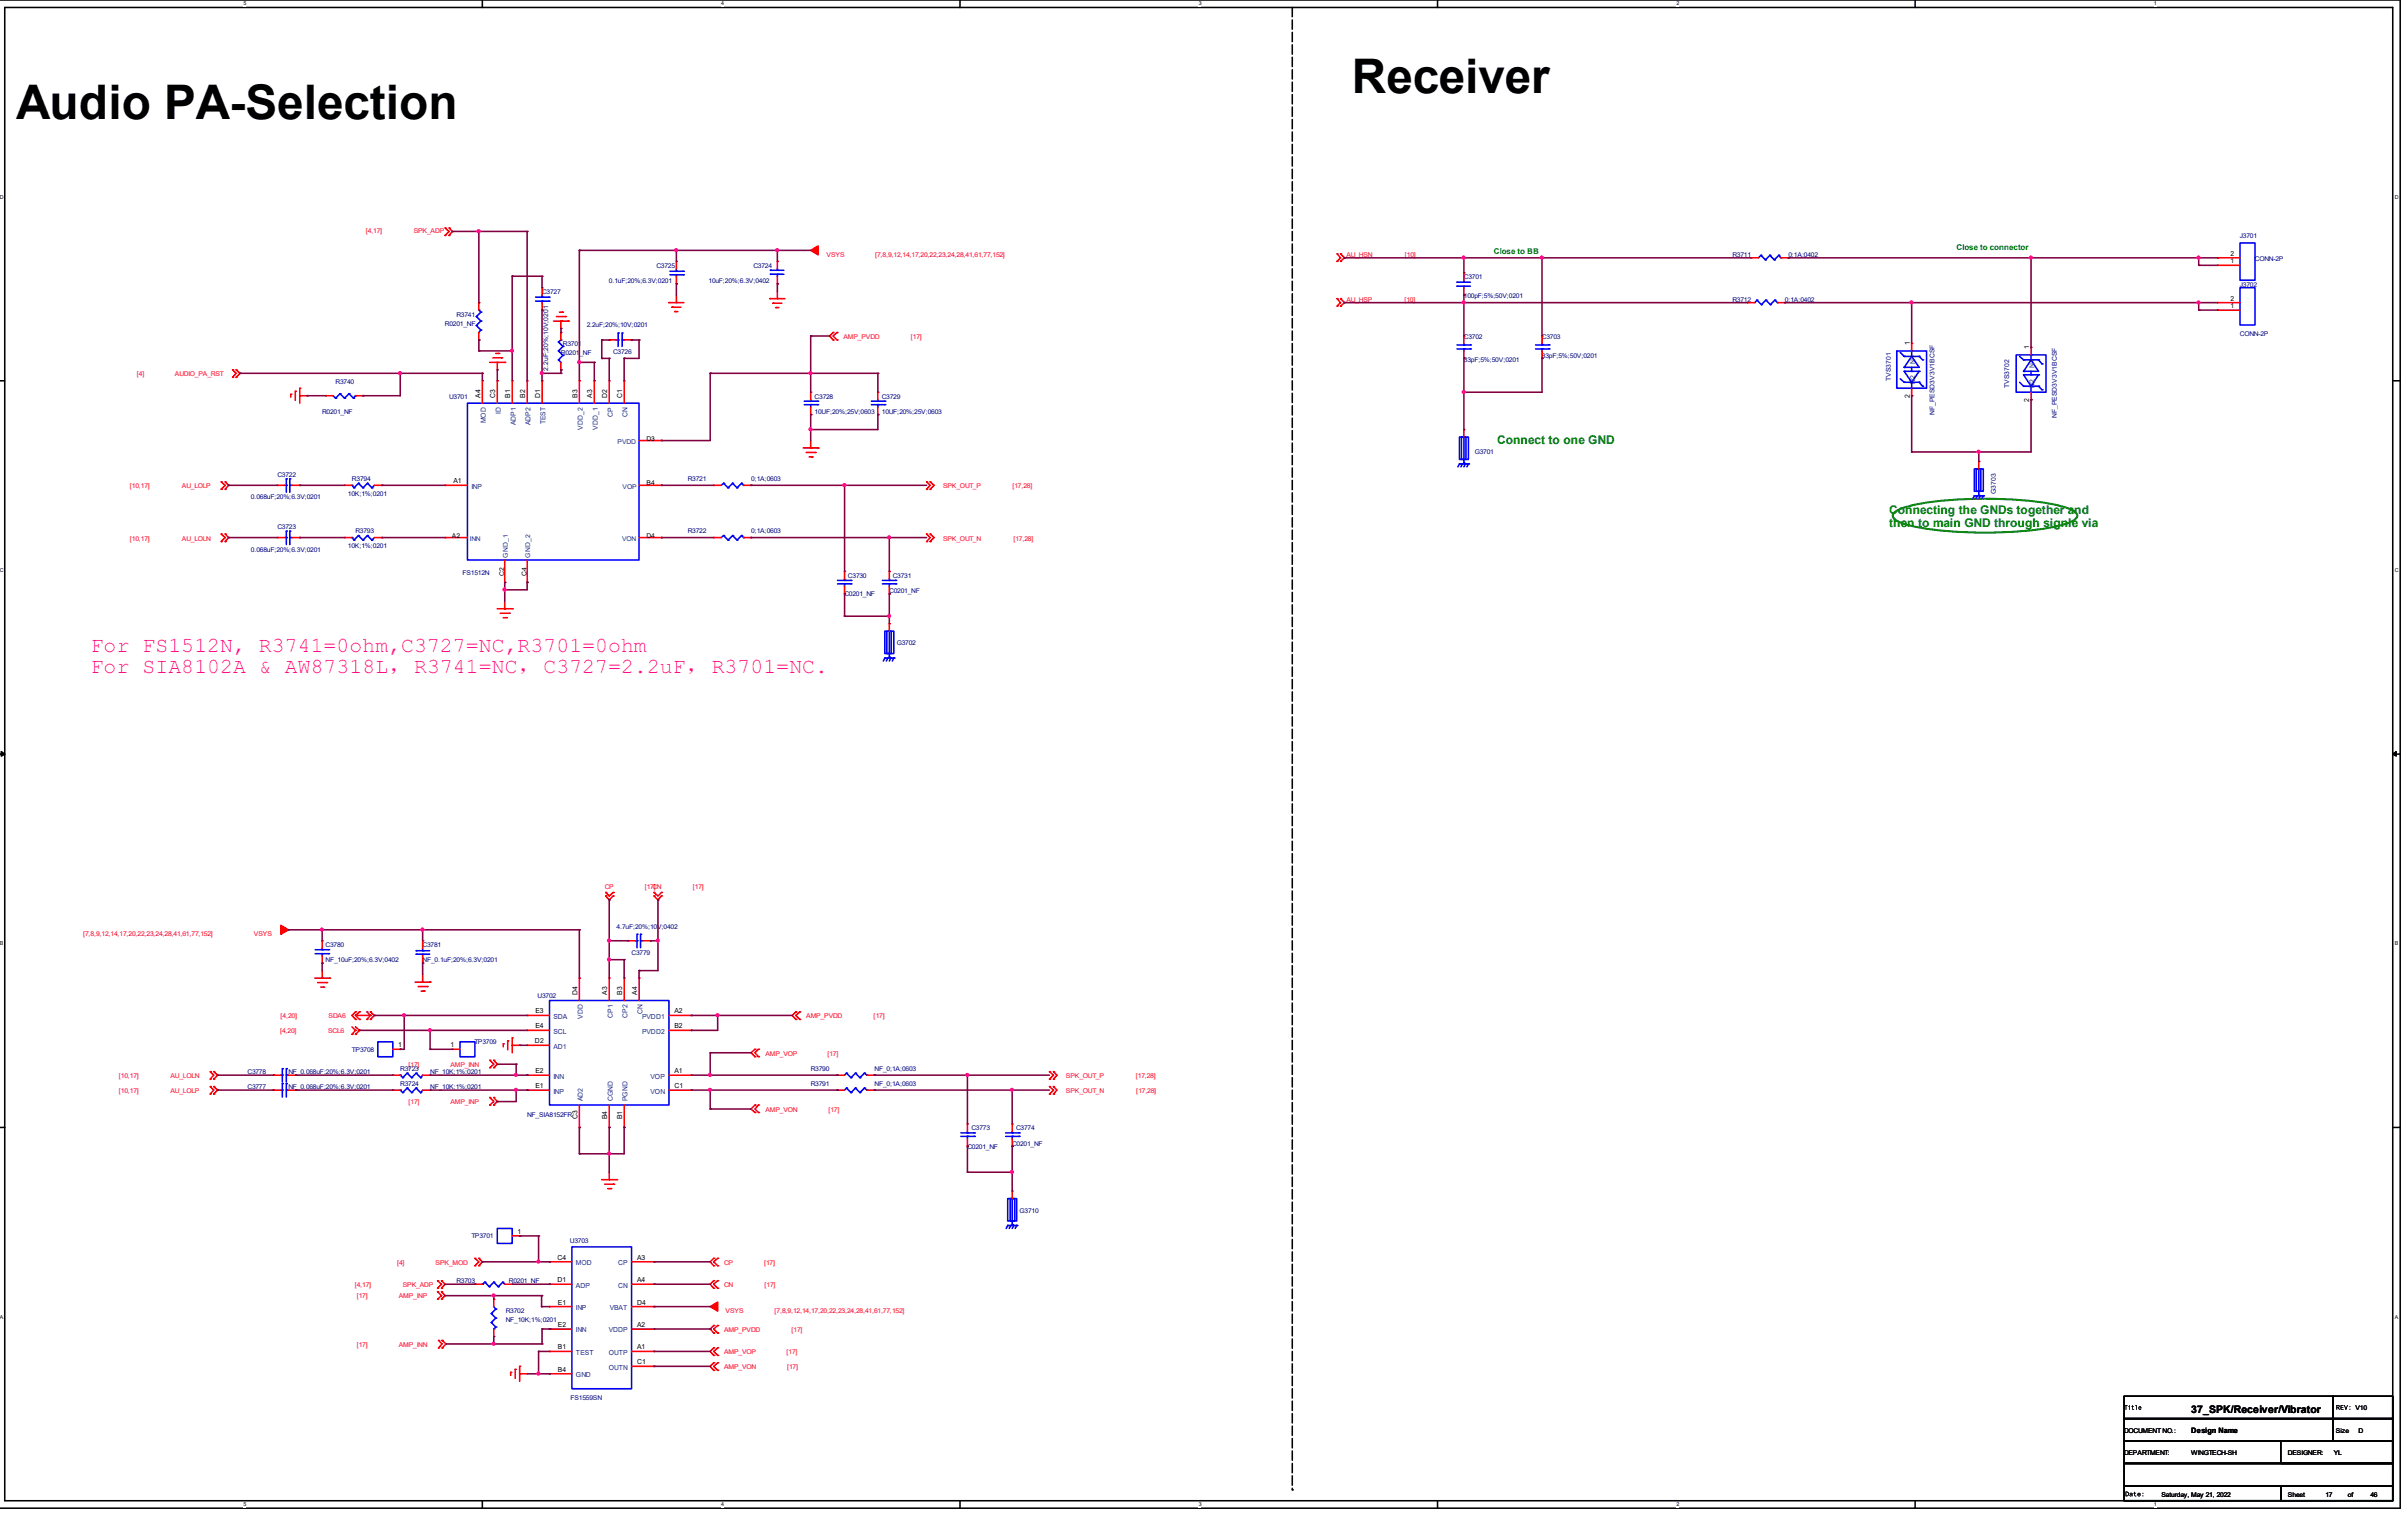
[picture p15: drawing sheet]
<svg xmlns="http://www.w3.org/2000/svg" width="205mm" height="129mm" viewBox="0 0 205 129" stroke-linecap="round" stroke-linejoin="round" font-family="sans-serif">
<defs><g id="words">
<g font-size="4.1">
<text x="1.4" y="10.1">Audio PA-Selection</text>
<text x="115" y="7.9">Receiver</text>
</g>
<g font-size="1.8" fill="#f0f">
<text x="7.7" y="55.4">For FS1512N, R3741=0ohm,C3727=NC,R3701=0ohm</text>
<text x="7.7" y="57.2">For SIA8102A &amp; AW87318L，R3741=NC，C3727=2.2uF，R3701=NC.</text>
</g>
<g font-size="1" fill="#008000">
<text x="127.4" y="37.8">Connect to one GND</text>
<text x="160.8" y="43.7">Connecting the GNDs together and</text>
<text x="160.8" y="44.8">then to main GND through signle via</text>
</g>
<text font-size=".9" x="186.5" y="120.2">37_SPK/Receiver/Vibrator</text>
<g font-size=".7" fill="#008000">
<text x="127.1" y="21.6">Close to BB</text>
<text x="166.5" y="21.3">Close to connector</text>
</g>
<g font-size=".6" fill="#f00">
<text x="31.1" y="19.8">[4,17]</text>
<text x="35.2" y="19.8">SPK_ADP</text>
<text x="70.3" y="21.8">VSYS</text>
<text x="74.5" y="21.8">[7,8,9,12,14,17,20,22,23,24,28,41,61,77,152]</text>
<text x="114.6" y="21.8">AU_HSN</text>
<text x="119.6" y="21.8">[10]</text>
<text x="71.8" y="28.8">AMP_PVDD</text>
<text x="77.5" y="28.8">[17]</text>
<text x="114.6" y="25.7">AU_HSP</text>
<text x="119.5" y="25.7">[10]</text>
<text x="11.6" y="32">[4]</text>
<text x="14.9" y="32">AUDIO_PA_RST</text>
<text x="11.1" y="41.5">[10,17]</text>
<text x="15.5" y="41.5">AU_LOLP</text>
<text x="80.2" y="41.5">SPK_OUT_P</text>
<text x="86.2" y="41.5">[17,28]</text>
<text x="11.1" y="46">[10,17]</text>
<text x="15.5" y="46">AU_LOLN</text>
<text x="80.2" y="46">SPK_OUT_N</text>
<text x="86.2" y="46">[17,28]</text>
<text x="51.5" y="75.6">CP</text>
<text x="54.9" y="75.6">[17]</text>
<text x="55.5" y="75.6">CN</text>
<text x="59" y="75.6">[17]</text>
<text x="7.1" y="79.6">[7,8,9,12,14,17,20,22,23,24,28,41,61,77,152]</text>
<text x="21.6" y="79.6">VSYS</text>
<text x="23.8" y="87.9">[4,20]</text>
<text x="23.9" y="86.6">[4,20]</text>
<text x="27.9" y="87.9">SCL6</text>
<text x="28" y="86.6">SDA6</text>
<text x="65.1" y="89.8">AMP_VOP</text>
<text x="68.6" y="86.6">AMP_PVDD</text>
<text x="70.4" y="89.8">[17]</text>
<text x="74.3" y="86.6">[17]</text>
<text x="10.1" y="93">[10,17]</text>
<text x="10.1" y="91.7">[10,17]</text>
<text x="14.5" y="93">AU_LOLP</text>
<text x="14.5" y="91.7">AU_LOLN</text>
<text x="34.8" y="90.7">[17]</text>
<text x="34.8" y="93.9">[17]</text>
<text x="38.3" y="90.7">AMP_INN</text>
<text x="38.3" y="93.9">AMP_INP</text>
<text x="65.1" y="94.5">AMP_VON</text>
<text x="70.5" y="94.5">[17]</text>
<text x="90.7" y="91.7">SPK_OUT_P</text>
<text x="90.7" y="93">SPK_OUT_N</text>
<text x="96.7" y="91.7">[17,28]</text>
<text x="96.7" y="93">[17,28]</text>
<text x="33.8" y="107.6">[4]</text>
<text x="37.1" y="107.6">SPK_MOD</text>
<text x="61.6" y="107.6">CP</text>
<text x="65" y="107.6">[17]</text>
<text x="30.2" y="109.5">[4,17]</text>
<text x="30.4" y="110.4">[17]</text>
<text x="33.9" y="110.4">AMP_INP</text>
<text x="34.3" y="109.5">SPK_ADP</text>
<text x="61.6" y="113.3">AMP_PVDD</text>
<text x="61.6" y="109.5">CN</text>
<text x="61.7" y="111.7">VSYS</text>
<text x="65.1" y="109.5">[17]</text>
<text x="65.9" y="111.7">[7,8,9,12,14,17,20,22,23,24,28,41,61,77,152]</text>
<text x="67.4" y="113.3">[17]</text>
<text x="30.4" y="114.6">[17]</text>
<text x="33.9" y="114.6">AMP_INN</text>
<text x="61.6" y="115.2">AMP_VOP</text>
<text x="61.6" y="116.5">AMP_VON</text>
<text x="66.9" y="115.2">[17]</text>
<text x="67" y="116.5">[17]</text>
</g>
<g font-size=".6" fill="#000080">
<text x="55.9" y="22.8">C3725</text>
<text x="64.1" y="22.8">C3724</text>
<text x="124.6" y="23.8">C3701</text>
<text x="147.4" y="21.8">R3711</text>
<text x="152.2" y="21.8">0;1A;0402</text>
<text x="190.6" y="20.2">J3701</text>
<text x="191.9" y="22.2">CONN-2P</text>
<text x="37.9" y="27.7">R0201_NF</text>
<text x="38.8" y="26.9">R3741</text>
<text x="46.1" y="25">C3727</text>
<text x="47.9" y="29.5">R3701</text>
<text x="49.9" y="27.8">2.2uF;20%;10V;0201</text>
<text x="51.8" y="24.1">0.1uF;20%;6.3V;0201</text>
<text x="60.3" y="24.1">10uF;20%;6.3V;0402</text>
<text x="124.6" y="25.3">100pF;5%;50V;0201</text>
<text x="124.6" y="28.8">C3702</text>
<text x="131.2" y="28.8">C3703</text>
<text x="147.4" y="25.7">R3712</text>
<text x="151.9" y="25.7">0;1A;0402</text>
<text x="190.6" y="24.4">J3702</text>
<text x="190.6" y="28.6">CONN-2P</text>
<text x="27.4" y="35.2">R0201_NF</text>
<text x="28.6" y="32.6">R3740</text>
<text x="38.2" y="33.9">U3701</text>
<text x="46.6" y="31.6" transform="rotate(-90 46.6 31.6)">2.2uF;20%;10V;0201</text>
<text x="47.7" y="30.2">R0201_NF</text>
<text x="52.2" y="30.1">C3726</text>
<text x="69.3" y="33.9">C3728</text>
<text x="69.3" y="35.2">10UF;20%;25V;0603</text>
<text x="75" y="33.9">C3729</text>
<text x="75" y="35.2">10UF;20%;25V;0603</text>
<text x="124.6" y="30.8">33pF;5%;50V;0201</text>
<text x="131.2" y="30.4">33pF;5%;50V;0201</text>
<text x="160.9" y="32.4" transform="rotate(-90 160.9 32.4)">TVS3701</text>
<text x="164.6" y="35.3" transform="rotate(-90 164.6 35.3)">NF_PESD3V3V1BCSF</text>
<text x="171" y="33" transform="rotate(-90 171 33)">TVS3702</text>
<text x="175" y="35.6" transform="rotate(-90 175 35.6)">NF_PESD3V3V1BCSF</text>
<text x="23.6" y="40.6">C3722</text>
<text x="30" y="40.9">R3794</text>
<text x="58.5" y="40.9">R3721</text>
<text x="63.9" y="40.9">0;1A;0603</text>
<text x="125.5" y="38.7">G3701</text>
<text x="21.3" y="46.9">0.068uF;20%;6.3V;0201</text>
<text x="21.3" y="42.5">0.068uF;20%;6.3V;0201</text>
<text x="23.6" y="45">C3723</text>
<text x="29.6" y="46.6">10K;1%;0201</text>
<text x="29.6" y="42.2">10K;1%;0201</text>
<text x="30.2" y="45.3">R3793</text>
<text x="58.5" y="45.3">R3722</text>
<text x="63.9" y="45.3">0;1A;0603</text>
<text x="169.8" y="42" transform="rotate(-90 169.8 42)">G3703</text>
<text x="39.4" y="48.9">FS1512N</text>
<text x="71.9" y="50.7">C0201_NF</text>
<text x="72.2" y="49.2">C3730</text>
<text x="75.7" y="50.4">C0201_NF</text>
<text x="76" y="49.2">C3731</text>
<text x="76.3" y="54.9">G3702</text>
<text x="27.7" y="80.6">C3780</text>
<text x="27.7" y="81.8">NF_10uF;20%;6.3V;0402</text>
<text x="36" y="80.6">C3781</text>
<text x="36" y="81.8">NF_0.1uF;20%;6.3V;0201</text>
<text x="52.5" y="79">4.7uF;20%;10V;0402</text>
<text x="53.7" y="81.2">C3779</text>
<text x="30" y="89.5">TP3708</text>
<text x="40.4" y="88.8">TP3709</text>
<text x="45.7" y="84.8">U3702</text>
<text x="21.1" y="92.6">C3777</text>
<text x="21.1" y="91.4">C3778</text>
<text x="24.5" y="92.6">NF_0.068uF;20%;6.3V;0201</text>
<text x="24.5" y="91.4">NF_0.068uF;20%;6.3V;0201</text>
<text x="34.1" y="92.3">R3724</text>
<text x="34.1" y="91.1">R3723</text>
<text x="36.6" y="92.6">NF_10K;1%;0201</text>
<text x="36.6" y="91.4">NF_10K;1%;0201</text>
<text x="44.8" y="95">NF_SIA8152FR</text>
<text x="69" y="91.1">R3790</text>
<text x="69" y="92.3">R3791</text>
<text x="74.4" y="91.1">NF_0;1A;0603</text>
<text x="74.4" y="92.3">NF_0;1A;0603</text>
<text x="82.3" y="97.7">C0201_NF</text>
<text x="82.7" y="96.1">C3773</text>
<text x="86.1" y="97.4">C0201_NF</text>
<text x="86.5" y="96.1">C3774</text>
<text x="40.1" y="105.3">TP3701</text>
<text x="48.5" y="105.7">U3703</text>
<text x="86.8" y="103.1">G3710</text>
<text x="38.8" y="109.1">R3703</text>
<text x="43" y="111.7">R3702</text>
<text x="43" y="112.4">NF_10K;1%;0201</text>
<text x="43.3" y="109.1">R0201_NF</text>
<text x="48.5" y="119">FS1559SN</text>
</g>
<g font-size=".6">
<text x="189.8" y="22.4">1</text>
<text x="189.8" y="21.8">2</text>
<text x="162.5" y="29.4" transform="rotate(-90 162.5 29.4)">1</text>
<text x="172.7" y="29.7" transform="rotate(-90 172.7 29.7)">1</text>
<text x="189.8" y="26.2">1</text>
<text x="189.8" y="25.6">2</text>
<text x="40.9" y="33.8" transform="rotate(-90 40.9 33.8)">A4</text>
<text x="42.1" y="33.8" transform="rotate(-90 42.1 33.8)">C3</text>
<text x="43.4" y="33.8" transform="rotate(-90 43.4 33.8)">B1</text>
<text x="44.7" y="33.8" transform="rotate(-90 44.7 33.8)">B2</text>
<text x="46" y="33.8" transform="rotate(-90 46 33.8)">D1</text>
<text x="49.1" y="33.8" transform="rotate(-90 49.1 33.8)">B3</text>
<text x="50.4" y="33.8" transform="rotate(-90 50.4 33.8)">A3</text>
<text x="51.7" y="33.8" transform="rotate(-90 51.7 33.8)">D2</text>
<text x="52.9" y="33.8" transform="rotate(-90 52.9 33.8)">C1</text>
<text x="162.5" y="33.8" transform="rotate(-90 162.5 33.8)">2</text>
<text x="172.7" y="34.2" transform="rotate(-90 172.7 34.2)">2</text>
<text x="38.6" y="41.1">A1</text>
<text x="55" y="41.3">B4</text>
<text x="55" y="37.5">D3</text>
<text x="38.5" y="45.7">A2</text>
<text x="55" y="45.7">D4</text>
<text x="42.9" y="49" transform="rotate(-90 42.9 49)">C2</text>
<text x="44.8" y="49" transform="rotate(-90 44.8 49)">C4</text>
<text x="33.9" y="89.1">1</text>
<text x="38.3" y="89.1">1</text>
<text x="45.5" y="88.7">D2</text>
<text x="45.6" y="87.5">E4</text>
<text x="45.6" y="86.2">E3</text>
<text x="49.1" y="84.6" transform="rotate(-90 49.1 84.6)">D4</text>
<text x="51.7" y="84.6" transform="rotate(-90 51.7 84.6)">A3</text>
<text x="52.9" y="84.6" transform="rotate(-90 52.9 84.6)">B3</text>
<text x="54.2" y="84.6" transform="rotate(-90 54.2 84.6)">A4</text>
<text x="57.4" y="87.5">B2</text>
<text x="57.4" y="86.2">A2</text>
<text x="45.6" y="91.3">E2</text>
<text x="45.6" y="92.5">E1</text>
<text x="49.1" y="95.2" transform="rotate(-90 49.1 95.2)">C3</text>
<text x="51.7" y="95.2" transform="rotate(-90 51.7 95.2)">B4</text>
<text x="52.9" y="95.2" transform="rotate(-90 52.9 95.2)">B1</text>
<text x="57.4" y="91.3">A1</text>
<text x="57.4" y="92.5">C1</text>
<text x="44" y="104.9">1</text>
<text x="47.4" y="107.1">C4</text>
<text x="54.2" y="107.1">A3</text>
<text x="47.4" y="109.1">D1</text>
<text x="47.5" y="111">E1</text>
<text x="47.5" y="112.9">E2</text>
<text x="54.2" y="109.1">A4</text>
<text x="54.2" y="111">D4</text>
<text x="54.2" y="112.9">A2</text>
<text x="47.5" y="114.8">B1</text>
<text x="47.5" y="116.7">B4</text>
<text x="54.2" y="114.8">A1</text>
<text x="54.2" y="116">C1</text>
<text x="200.4" y="119.9">V10</text>
<text x="180.7" y="121.8">DOCUMENT NO.:</text>
<text x="180.7" y="123.7">DEPARTMENT:</text>
<text x="186.5" y="121.9">Design Name</text>
<text x="186.5" y="123.7">WINGTECH-SH</text>
<text x="194.7" y="123.8">DESIGNER:</text>
<text x="198.6" y="123.7">YL</text>
<text x="198.8" y="121.8">Size</text>
<text x="200.7" y="121.8">D</text>
<text x="183.9" y="127.3">Saturday, May 21, 2022</text>
<text x="194.7" y="127.3">Sheet</text>
<text x="197.9" y="127.3">17</text>
<text x="199.8" y="127.3">of</text>
<text x="201.7" y="127.3">46</text>
</g>
<g font-size=".6" fill="#004080">
<text x="41.3" y="36" transform="rotate(-90 41.3 36)">MOD</text>
<text x="42.6" y="35.2" transform="rotate(-90 42.6 35.2)">ID</text>
<text x="52.1" y="35.4" transform="rotate(-90 52.1 35.4)">CP</text>
<text x="53.4" y="35.5" transform="rotate(-90 53.4 35.5)">CN</text>
<text x="163" y="32.7" transform="rotate(-90 163 32.7)">N2</text>
<text x="163" y="30.9" transform="rotate(-90 163 30.9)">N1</text>
<text x="173.1" y="33" transform="rotate(-90 173.1 33)">N2</text>
<text x="173.1" y="31.3" transform="rotate(-90 173.1 31.3)">N1</text>
<text x="40.1" y="41.6">INP</text>
<text x="43.9" y="36.2" transform="rotate(-90 43.9 36.2)">ADP1</text>
<text x="45.2" y="36.2" transform="rotate(-90 45.2 36.2)">ADP2</text>
<text x="46.4" y="36.1" transform="rotate(-90 46.4 36.1)">TEST</text>
<text x="49.6" y="36.5" transform="rotate(-90 49.6 36.5)">VDD_2</text>
<text x="50.9" y="36.5" transform="rotate(-90 50.9 36.5)">VDD_1</text>
<text x="52.6" y="37.8">PVDD</text>
<text x="53" y="41.6">VOP</text>
<text x="40" y="46">INN</text>
<text x="43.2" y="47.5" transform="rotate(-90 43.2 47.5)">GND_1</text>
<text x="45.1" y="47.5" transform="rotate(-90 45.1 47.5)">GND_2</text>
<text x="52.9" y="46">VON</text>
<text x="47.1" y="89.2">AD1</text>
<text x="47.1" y="87.9">SCL</text>
<text x="47.1" y="86.7">SDA</text>
<text x="49.6" y="86.7" transform="rotate(-90 49.6 86.7)">VDD</text>
<text x="52.1" y="86.6" transform="rotate(-90 52.1 86.6)">CP1</text>
<text x="53.4" y="86.6" transform="rotate(-90 53.4 86.6)">CP2</text>
<text x="54.6" y="87.9">PVDD2</text>
<text x="54.6" y="86.7">PVDD1</text>
<text x="54.7" y="86.3" transform="rotate(-90 54.7 86.3)">CN</text>
<text x="47.1" y="91.7">INN</text>
<text x="47.1" y="93">INP</text>
<text x="49.6" y="93.6" transform="rotate(-90 49.6 93.6)">AD2</text>
<text x="52.1" y="93.6" transform="rotate(-90 52.1 93.6)">CGND</text>
<text x="53.4" y="93.6" transform="rotate(-90 53.4 93.6)">PGND</text>
<text x="55.4" y="91.7">VOP</text>
<text x="55.4" y="93">VON</text>
<text x="49" y="107.6">MOD</text>
<text x="52.6" y="107.6">CP</text>
<text x="49" y="109.5">ADP</text>
<text x="49" y="111.4">INP</text>
<text x="49" y="113.3">INN</text>
<text x="51.8" y="113.3">VDDP</text>
<text x="51.9" y="111.4">VBAT</text>
<text x="52.6" y="109.5">CN</text>
<text x="49" y="115.2">TEST</text>
<text x="49" y="117.1">GND</text>
<text x="51.8" y="115.2">OUTP</text>
<text x="51.8" y="116.5">OUTN</text>
</g>
<g font-size=".5">
<text x="20.7" y=".5">5</text>
<text x="61.4" y=".5">4</text>
<text x="102" y=".5">3</text>
<text x="142.6" y=".5">2</text>
<text x="183.3" y=".5">1</text>
<text x="-.1" y="16.9">D</text>
<text x="203.8" y="16.9">D</text>
<text x="-.1" y="48.6">C</text>
<text x="203.8" y="48.6">C</text>
<text x="-.1" y="80.4">B</text>
<text x="203.8" y="80.4">B</text>
<text x="-.1" y="112.1">A</text>
<text x="203.8" y="112.1">A</text>
<text x="20.7" y="128.1">5</text>
<text x="61.4" y="128.1">4</text>
<text x="102" y="128.1">3</text>
<text x="142.6" y="128.1">2</text>
<text x="183.3" y="128.1">1</text>
</g>
</g></defs>
<path d="M-.1 0h204.3v128.3h-204.3M.4 .6h203.2v127h-203.2z" fill="none" stroke="#000" stroke-width=".13"/>
<g fill="#fff">
<path d="M20.7 .1h.2v.5h-.2z"/>
<path d="M20.7 127.7h.2v.5h-.2z"/>
</g>
<path d="M41 0v.6M41 127.6v.7" fill="none" stroke="#000" stroke-width=".13"/>
<g fill="#fff">
<path d="M61.4 .1h.2v.5h-.2z"/>
<path d="M61.4 127.7h.2v.5h-.2z"/>
</g>
<path d="M81.7 0v.6M81.7 127.6v.7" fill="none" stroke="#000" stroke-width=".13"/>
<g fill="#fff">
<path d="M102 .1h.2v.5h-.2z"/>
<path d="M102 127.7h.2v.5h-.2z"/>
</g>
<path d="M122.3 0v.6M122.3 127.6v.7" fill="none" stroke="#000" stroke-width=".13"/>
<g fill="#fff">
<path d="M142.6 .1h.3v.5h-.3z"/>
<path d="M142.6 127.7h.3v.5h-.3z"/>
</g>
<path d="M163 0v.6M163 127.6v.7" fill="none" stroke="#000" stroke-width=".13"/>
<g fill="#fff">
<path d="M183.3 .1h.2v.5h-.2z"/>
<path d="M183.3 127.7h.2v.5h-.2z"/>
<path d="M-.1 16.5h.3v.5h-.3z"/>
<path d="M203.8 16.5h.3v.5h-.3z"/>
<path d="M-.1 48.3h.3v.5h-.3z"/>
<path d="M203.8 48.3h.3v.5h-.3z"/>
</g>
<path d="M0 32.4h.4M203.6 32.4h.6" fill="none" stroke="#000" stroke-width=".13"/>
<g fill="#fff">
<path d="M-.1 80h.3v.5h-.3z"/>
<path d="M203.8 80h.2v.5h-.2z"/>
</g>
<path d="M0 64.1h.4M203.6 64.1h.6" fill="none" stroke="#000" stroke-width=".13"/>
<path d="M.1 63.9l.3 .2-.3 .2zM203.6 64.1l.3-.2v.4z" fill="#000" stroke="#000" stroke-width=".13"/>
<g fill="#fff">
<path d="M-.1 111.8h.3v.5h-.3z"/>
<path d="M203.8 111.8h.3v.5h-.3z"/>
</g>
<path d="M0 95.9h.4M203.6 95.9h.6M180.7 118.7h17.8v1.9h-17.8zM198.5 118.7h5.1v1.9h-5.1zM180.7 126.4h13.4v1.2h-13.4zM180.7 124.5h22.9v1.9h-22.9zM180.7 122.6h22.9v1.9h-22.9zM180.7 120.6h17.8v2h-17.8zM194.1 126.4h9.5v1.2h-9.5zM194.1 122.6h9.5v1.9h-9.5zM198.5 120.6h5.1v2h-5.1z" fill="none" stroke="#000" stroke-width=".13"/>
<path d="M110 .6v126.1M110 126.7h.1" fill="none" stroke="#000" stroke-width=".13" stroke-dasharray=".8 .3"/>
<path d="M161.2 43.6a5.8 5.8 0 0 1 2.7-.8 33.7 33.7 0 0 1 11.8 .3l.9 .5 .2 .3-.2 .2a5.8 5.8 0 0 1-2.6 .9 33.7 33.7 0 0 1-11.9-.4l-.9-.5-.1-.2z" fill="none" stroke="#008000" stroke-width=".17"/>
<g fill="none" stroke="#f00" stroke-width=".13">
<path d="M37.9 19.4l.3 .3-.3 .3M37.9 19.4h.1M38.2 19.4h.1M38.2 19.4l.3 .3-.3 .3M19.8 31.5h.1M19.8 32.1h.1M19.8 31.5l.3 .3-.3 .3M20.1 32.1h.1M20.1 31.5h.1M20.1 31.5l.3 .3-.3 .3M24.7 33.5h.1M24.7 33.5v.3"/>
<path d="M25.1 33.3h.1M25.1 33.3v.7M25.5 33.7h.1M25.5 33h.1M25.5 33v1.3M25.5 33.7h.6M27.7 33.7h.1M27.7 33.7h.6M30.2 33.7h.7M30.9 33.7h.1M37.9 20h.1M38.2 20h.1"/>
<path d="M40.7 28.9h.1M40.7 25.7h.1M40.7 25.7v.7M40.7 28.3v.6M41 32.4h.1M41 32.4v1.9M41.7 30.8h1.2M41.9 30.4h.8M42.2 30.1h.2M42.3 30.8h.1M42.3 32.4h.1M42.3 30.8v.7"/>
<path d="M42.3 32.4v1.9M42.4 30.1h.1M42.7 30.4h.1M42.9 30.8h.1M43.6 32.4h.1M43.6 32.4v1.9M44.9 32.4h.1M44.9 32.4v1.9M46.1 32.4h.1M46.1 26.4h.1M46.1 24.5h.1M46.1 24.5v.6"/>
<path d="M46.1 25.7v.7M46.1 32.4v1.9M47.1 27.3h1.3M47.4 26.9h.7M47.6 26.5h.3M47.7 27.3h.1M47.7 31.5h.1M47.7 28.3h.1M47.7 27.3v.6M47.7 28.3v.6M47.7 30.8v.7M47.9 26.5h.1"/>
<path d="M48.1 26.9h.1M48.4 27.3h.1M49.3 32.4h.1M49.3 32.4v1.9M50.6 32.4h.1M50.6 32.4v1.9M51.8 28.9h.7M51.8 32.4h.1M51.8 28.9h.1M51.8 32.4v1.9M53.1 32.4h.1M53.1 32.4v1.9"/>
<path d="M53.1 28.9h.6M53.7 28.9h.1M54.4 37.5h1.9M56.3 37.5h.1M56.9 25.7h.1M56.9 25.7h1.3M57.2 26.1h.1M57.2 26.1h.7M57.4 26.5h.1M57.4 26.5h.3M57.6 25.7h.1M57.6 24.1h.1"/>
<path d="M57.6 22.2h.1M57.6 22.2v.7M57.6 23.5v.6M57.6 25.1v.6M65.5 25.4h.1M65.5 25.4h1.3M65.8 25.8h.1M65.8 25.8h.7M66 26.2h.1M66 26.2h.3M66.1 25.4h.1M66.1 22.2h.1"/>
<path d="M66.1 24.1h.1M66.1 22.2v.7M66.1 23.5v.6M66.1 24.8v.6M68.3 38.1h1.3M68.6 38.5h.8M68.9 38.9h.2M69 38.1h.1M69 33.4h.1M69 35.3h.1M69 33.4v.6M69 34.6v.7"/>
<path d="M69 37.5v.6M69.1 38.9h.1M69.4 38.5h.1M69.6 38.1h.1M70.9 28.3l-.3 .3 .3 .3M70.9 28.9h.1M70.9 28.3h.1M71.2 28.3h.1M71.2 28.9h.1M71.2 28.3l-.3 .3 .3 .3M74.7 33.4h.1M74.7 35.3h.1"/>
<path d="M74.7 33.4v.6M74.7 34.6v.7M113.8 21.6l.3 .3-.3 .3M113.8 25.4l.3 .3-.3 .3M113.8 22.2h.1M113.8 21.6h.1M113.8 26h.1M113.8 25.4h.1M114.1 21.6l.3 .3-.3 .3M114.1 25.4l.3 .3-.3 .3M114.1 21.6h.1M114.1 22.2h.1"/>
<path d="M114.1 25.4h.1M114.1 26h.1M124.6 25.1h.1M124.6 23.2h.1M124.6 36.5h.1M124.6 28.6h.1M124.6 30.5h.1M124.6 23.2v.6M124.6 24.5v.6M124.6 28.6v.6M124.6 29.8v.7M124.6 36.5v.7"/>
<path d="M131.2 28.6h.1M131.2 30.5h.1M131.2 28.6v.6M131.2 29.8v.7M148.7 25.7h.6M148.7 25.7h.1M149 21.9h.6M149 21.9h.1M151.2 25.7h.7M151.5 21.9h.7M151.9 25.7h.1M152.2 21.9h.1"/>
<path d="M162.7 29.2h.1M162.7 33.7h.1M162.7 29.2v.6M162.7 33v.7M168.4 39.2h.1M168.4 39.2v.7M172.8 29.5h.1M172.8 34h.1M172.8 29.5v.7M172.8 33.4v.6M188.7 22.6h.1M188.7 21.9h.1"/>
<path d="M188.7 26.4h.1M188.7 25.7h.1M188.7 25.7h1.9M188.7 22.6h1.9M188.7 21.9h1.9M188.7 26.4h1.9M18.8 41l.4 .3-.4 .3M18.8 45.4l.4 .3-.4 .4M18.8 41h.1M18.8 41.6h.1M18.8 45.4h.1M18.8 46.1h.1"/>
<path d="M19.2 41.6h.1M19.2 41h.1M19.2 46.1h.1M19.2 45.4h.1M19.2 41l.3 .3-.3 .3M19.2 45.4l.3 .3-.3 .4M23.6 45.7h.1M23.6 41.3h.1M23.6 45.7h.6M23.6 41.3h.6M24.9 45.7h.6M24.9 41.3h.6"/>
<path d="M25.5 45.7h.1M25.5 41.3h.1M29.3 45.7h.7M29.3 41.3h.7M29.3 45.7h.1M29.3 41.3h.1M31.9 45.7h.6M31.9 41.3h.6M32.5 45.7h.1M32.5 41.3h.1M37.9 41.3h.1M37.9 45.7h.1"/>
<path d="M37.9 45.7h1.9M37.9 41.3h1.9M42.3 51.8h1.3M42.6 52.2h.7M42.8 52.5h.3M42.9 51.8h.1M42.9 49.5h.1M42.9 47.6v1.9M42.9 51.1v.7M43.1 52.5h.1M43.3 52.2h.1M43.6 51.8h.1"/>
<path d="M44.9 49.5h.1M44.9 47.6v1.9M54.4 45.7h1.9M54.4 41.3h1.9M56.3 41.3h.1M56.3 45.7h.1M60.7 45.7h.1M60.7 41.3h.1M60.7 45.7h.7M60.7 41.3h.7M63.3 45.7h.6M63.3 41.3h.6"/>
<path d="M63.9 45.7h.1M63.9 41.3h.1M71.9 48.6h.1M71.9 50.5h.1M71.9 48.6v.6M71.9 49.9v.6M75.7 53h.1M75.7 48.6h.1M75.7 50.5h.1M75.7 48.6v.6M75.7 49.9v.6M75.7 53v.7"/>
<path d="M78.8 41l.3 .3-.3 .3M78.8 45.4l.3 .3-.3 .4M78.8 41h.1M78.8 41.6h.1M78.8 45.4h.1M78.8 46.1h.1M79.1 41h.1M79.1 41.6h.1M79.1 45.4h.1M79.1 46.1h.1M79.1 41l.4 .3-.4 .3M79.1 45.4l.4 .3-.4 .4"/>
<path d="M51.5 75.9h.1M51.5 76.2h.1M51.5 75.9l.3 .3 .4-.3M51.5 76.2l.3 .3 .4-.3M52.2 75.9h.1M52.2 76.2h.1M55.6 75.9h.1M55.6 76.2h.1M55.6 75.9l.4 .3 .3-.3M55.6 76.2l.4 .3 .3-.3M56.3 75.9h.1M56.3 76.2h.1"/>
<path d="M17.9 92.4h.1M17.9 93h.1M17.9 91.1h.1M17.9 91.8h.1M17.9 92.4l.3 .3-.3 .3M17.9 91.1l.3 .3-.3 .4M18.2 92.4l.3 .3-.3 .3M18.2 91.1l.3 .3-.3 .4M18.2 93h.1M18.2 92.4h.1M18.2 91.8h.1M18.2 91.1h.1"/>
<path d="M23.3 92.7h.1M23.3 91.4h.1M23.3 91.4h.6M23.3 92.7h.6M24.5 91.4h.7M24.5 92.7h.7M25.2 92.7h.1M25.2 91.4h.1M26.8 83.2h1.2M27 83.6h.8M27.3 83.9h.2M27.4 83.2h.1"/>
<path d="M27.4 80h.1M27.4 81.9h.1M27.4 80v.6M27.4 81.3v.6M27.4 82.5v.7M27.5 83.9h.1M27.8 83.6h.1M28 83.2h.1M30 88h.1M30 87.3l.2 .3M30.2 86.1l-.2 .3 .2 .3M30.2 87.6h.1"/>
<path d="M30.2 88h.1M30.2 86.7h.1M30.2 86.1h.1M30.2 87.6l-.2 .4M30.2 87.3l.4 .3M30.2 86.4l.4 .3M30.2 86.4h1.3M30.6 87.6h.1M30.6 86.7h.1M30.6 86.1h.1M30.6 87.6l-.4 .4M30.6 86.1l-.4 .3"/>
<path d="M31.2 86.1l.3 .3M31.2 86.7h.1M31.2 86.1h.1M31.5 86.1l.4 .3-.4 .3M31.5 86.1h.1M31.5 86.7h.1M31.5 86.4h.1M31.5 86.4l-.3 .3M33.4 91.4h.7M33.4 92.7h.7M33.4 92.7h.1M33.4 91.4h.1"/>
<path d="M33.4 89.2h.7M34.1 89.2h.1M35.3 83.5h1.3M35.6 83.9h.7M35.8 84.3h.3M36 83.5h.1M36 81.9h.1M36 80h.1M36 80v.6M36 81.3v.6M36 82.9v.6M36 91.4h.6"/>
<path d="M36 92.7h.6M36.1 84.3h.1M36.3 83.9h.1M36.6 83.5h.1M36.6 92.7h.1M36.6 91.4h.1M38.5 89.2h.6M38.5 89.2h.1M41.7 90.2l.3 .3-.3 .3M41.7 93.3l.3 .4-.3 .3M41.7 90.2h.1M41.7 90.8h.1"/>
<path d="M41.7 93.3h.1M41.7 94h.1M42 90.2l.3 .3-.3 .3M42 93.3l.3 .4-.3 .3M42 90.8h.1M42 90.2h.1M42 94h.1M42 93.3h.1M42.8 88.8h.1M42.8 88.8v.2M43.2 88.5h.1M43.2 88.5v.8"/>
<path d="M43.6 88.9h.1M43.6 88.3h.1M43.6 88.3v1.2M43.6 88.9h.6M44.9 88.9h1.9M44.9 86.4h1.9M44.9 91.4h1.9M44.9 87.6h1.9M44.9 92.7h1.9M44.9 91.4h.1M44.9 88.9h.1M44.9 87.6h.1"/>
<path d="M44.9 86.4h.1M44.9 92.7h.1M49.3 83.2h.1M49.3 95.9h.1M49.3 83.2v1.9M49.3 94v1.9M51.8 83.2h.1M51.8 95.9h.1M51.8 83.2v1.9M51.8 94v1.9M51.8 99.7v.6M53.1 83.2h.1"/>
<path d="M53.1 95.9h.1M53.1 83.2v1.9M53.1 94v1.9M53.4 80h.1M53.4 80h.7M54.4 83.2h.1M54.4 83.2v1.9M54.7 80h.7M55.4 80h.1M56.9 86.4h1.9M56.9 91.4h1.9M56.9 87.6h1.9"/>
<path d="M56.9 92.7h1.9M58.8 87.6h.1M58.8 91.4h.1M58.8 86.4h.1M58.8 92.7h.1M64.2 89.9h.1M64.2 89.2h.1M64.2 94.6h.1M64.2 94h.1M64.2 89.2l-.3 .3 .3 .4M64.2 94l-.3 .3 .3 .3M64.5 89.2l-.3 .3 .3 .4"/>
<path d="M64.5 94l-.3 .3 .3 .3M64.5 89.2h.1M64.5 89.9h.1M64.5 94h.1M64.5 94.6h.1M67.7 86.1l-.3 .3 .3 .3M67.7 86.7h.1M67.7 86.1h.1M68.1 86.1h.1M68.1 86.7h.1M68.1 86.1l-.4 .3 .4 .3M71.2 91.4h.1"/>
<path d="M71.2 92.7h.1M71.2 91.4h.7M71.2 92.7h.7M73.8 91.4h.6M73.8 92.7h.6M74.4 91.4h.1M74.4 92.7h.1M82.3 95.6h.1M82.3 97.5h.1M82.3 95.6v.6M82.3 96.9v.6M86.1 95.6h.1"/>
<path d="M86.1 97.5h.1M86.1 95.6v.6M86.1 96.9v.6M89.3 91.1l.3 .3-.3 .4M89.3 92.4l.3 .3-.3 .3M89.3 91.1h.1M89.3 91.8h.1M89.3 92.4h.1M89.3 93h.1M89.6 91.1h.1M89.6 91.8h.1M89.6 92.4h.1"/>
<path d="M89.6 93h.1M89.6 91.1l.3 .3-.3 .4M89.6 92.4l.3 .3-.3 .3M37.2 108.9h.1M37.2 109.6h.1M37.2 109.9h.1M37.2 110.5h.1M37.2 108.9l.4 .3-.4 .4M37.2 109.9l.4 .3-.4 .3M37.3 114l.3 .3-.3 .3M37.3 114h.1M37.3 114.6h.1"/>
<path d="M37.6 109.9l.3 .3-.3 .3M37.6 108.9l.3 .3-.3 .4M37.6 109.6h.1M37.6 108.9h.1M37.6 110.5h.1M37.6 109.9h.1M37.6 114l.4 .3-.4 .3M37.6 114.6h.1M37.6 114h.1M40.4 107h.1M40.4 107.7h.1M40.4 109.2h.1"/>
<path d="M40.4 109.2h.6M40.4 107l.3 .3-.3 .4M40.7 107l.3 .3-.3 .4M40.7 107.7h.1M40.7 107h.1M42 110.5h.1M42 113.7h.1M42 110.5v.6M42 113v.7M42.9 109.2h.7M43.5 116.7h.1M43.5 116.7v.3"/>
<path d="M43.6 109.2h.1M43.6 105.1h.6M43.8 116.5h.1M43.8 116.5v.7M44.2 116.8h.1M44.2 116.2h.1M44.2 105.1h.1M44.2 116.2v1.3M44.2 116.8h.7M46.8 114.9h.1M46.8 116.8h.1M46.8 107.3h.1"/>
<path d="M46.8 109.2h.1M46.8 111.1h.1M46.8 113h.1M46.8 116.8h1.9M46.8 114.9h1.9M46.8 113h1.9M46.8 107.3h1.9M46.8 109.2h1.9M46.8 111.1h1.9M51.2 100.3h1.3M51.5 100.7h.7M51.7 101.1h.3"/>
<path d="M51.8 100.3h.1M52 101.1h.1M52.2 100.7h.1M52.5 100.3h.1M53.7 114.9h1.9M53.7 113h1.9M53.7 107.3h1.9M53.7 109.2h1.9M53.7 116.2h1.9M53.7 111.1h1.9M55.6 114.9h.1M55.6 113h.1"/>
<path d="M55.6 107.3h.1M55.6 109.2h.1M55.6 116.2h.1M55.6 111.1h.1M60.7 113.4h.1M60.7 112.7h.1M60.7 115.3h.1M60.7 114.6h.1M60.7 116.5h.1M60.7 115.9h.1M60.7 107.7h.1M60.7 107h.1"/>
<path d="M60.7 109.6h.1M60.7 108.9h.1M60.7 112.7l-.3 .3 .3 .4M60.7 114.6l-.3 .3 .3 .4M60.7 115.9l-.3 .3 .3 .3M60.7 107l-.3 .3 .3 .4M60.7 108.9l-.3 .3 .3 .4M61.1 112.7h.1M61.1 113.4h.1M61.1 114.6h.1M61.1 115.3h.1M61.1 115.9h.1"/>
<path d="M61.1 116.5h.1M61.1 107h.1M61.1 107.7h.1M61.1 108.9h.1M61.1 109.6h.1M61.1 112.7l-.4 .3 .4 .4M61.1 114.6l-.4 .3 .4 .4M61.1 115.9l-.4 .3 .4 .3M61.1 107l-.4 .3 .4 .4M61.1 108.9l-.4 .3 .4 .4M86.1 101.3h.1M86.1 101.3v.6"/>
</g>
<g fill="#f00" stroke="#f00" stroke-width=".13">
<path d="M23.9 78.7l.6 .4-.6 .4z" fill-rule="evenodd"/>
<path d="M60.4 111.1l.7-.4v.8z" fill-rule="evenodd"/>
<path d="M69 21.3l.6-.4v.8z" fill-rule="evenodd"/>
</g>
<g fill="#000">
<path d="M180.8 119.5h.2h-.1v.4v-.4zM181.2 119.5v.1zM181.1 119.6h.1v.3v-.3zM181.4 119.5l.2 .1h-.1v.2l.1 .1-.2-.1v-.2zM181.7 119.5h.1v.4v-.4zM182 119.6h.1l.1 .1v.1h-.2h.2a.14 .14 0 0 1-.2 .1 .15 .15 0 0 1 0-.3zM182 119.7h.2z"/>
<path d="M180.8 119.5h.2h-.1v.4v-.4zM181.2 119.5v.1zM181.1 119.6h.1v.3v-.3zM181.4 119.5l.2 .1h-.1v.2l.1 .1-.2-.1v-.2zM181.7 119.5h.1v.4v-.4zM182 119.6h.1l.1 .1v.1h-.2h.2a.14 .14 0 0 1-.2 .1 .15 .15 0 0 1 0-.3zM182 119.7h.2z"/>
<path d="M180.8 119.5h.2h-.1v.4v-.4zM181.2 119.5v.1zM181.1 119.6h.1v.3v-.3zM181.4 119.5l.2 .1h-.1v.2l.1 .1-.2-.1v-.2zM181.7 119.5h.1v.4v-.4zM182 119.6h.1l.1 .1v.1h-.2h.2a.14 .14 0 0 1-.2 .1 .15 .15 0 0 1 0-.3zM182 119.7h.2z"/>
<path d="M198.8 119.5h.3v.1l-.1 .1 .1 .2-.2-.2-.1 .2zM198.9 119.5v.2l.1-.1zM199.2 119.5h.2h-.2v.2h.2h-.2v.1l.2 .1h-.2zM199.5 119.5l.1 .3 .2-.3-.2 .4zM199.9 119.6l.1 .1zM199.9 119.8l.1 .1z"/>
<path d="M198.8 119.5h.3v.1l-.1 .1 .1 .2-.2-.2-.1 .2zM198.9 119.5v.2l.1-.1zM199.2 119.5h.2h-.2v.2h.2h-.2v.1l.2 .1h-.2zM199.5 119.5l.1 .3 .2-.3-.2 .4zM199.9 119.6l.1 .1zM199.9 119.8l.1 .1z"/>
<path d="M198.8 119.5h.3v.1l-.1 .1 .1 .2-.2-.2-.1 .2zM198.9 119.5v.2l.1-.1zM199.2 119.5h.2h-.2v.2h.2h-.2v.1l.2 .1h-.2zM199.5 119.5l.1 .3 .2-.3-.2 .4zM199.9 119.6l.1 .1zM199.9 119.8l.1 .1z"/>
<path d="M180.9 126.9a.21 .21 0 0 1 .2 .2 .21 .21 0 0 1-.2 .2zM180.9 126.9v.3h.2a.16 .16 0 0 0 0-.2 .16 .16 0 0 0-.2-.1zM181.3 127h.1l.1 .3-.3-.1v-.1h.2v-.1l-.2 .1zM181.3 127.2a.07 .07 0 0 0 .1 0 .07 .07 0 0 0-.1 0zM181.5 127l.2-.1v.1h.1h-.1v.2h.1h-.2zM181.9 127h.2v.1h-.2l.1 .1h.1a.14 .14 0 0 1-.2 0 .14 .14 0 0 1 0-.2zM182 127l-.1 .1h.2zM182.3 127h.1zM182.3 127.2l.1 .1z"/>
<path d="M180.9 126.9a.21 .21 0 0 1 .2 .2 .21 .21 0 0 1-.2 .2zM180.9 126.9v.3h.2a.16 .16 0 0 0 0-.2 .16 .16 0 0 0-.2-.1zM181.3 127h.1l.1 .3-.3-.1v-.1h.2v-.1l-.2 .1zM181.3 127.2a.07 .07 0 0 0 .1 0 .07 .07 0 0 0-.1 0zM181.5 127l.2-.1v.1h.1h-.1v.2h.1h-.2zM181.9 127h.2v.1h-.2l.1 .1h.1a.14 .14 0 0 1-.2 0 .14 .14 0 0 1 0-.2zM182 127l-.1 .1h.2zM182.3 127h.1zM182.3 127.2l.1 .1z"/>
<path d="M180.9 126.9a.21 .21 0 0 1 .2 .2 .21 .21 0 0 1-.2 .2zM180.9 126.9v.3h.2a.16 .16 0 0 0 0-.2 .16 .16 0 0 0-.2-.1zM181.3 127h.1l.1 .3-.3-.1v-.1h.2v-.1l-.2 .1zM181.3 127.2a.07 .07 0 0 0 .1 0 .07 .07 0 0 0-.1 0zM181.5 127l.2-.1v.1h.1h-.1v.2h.1h-.2zM181.9 127h.2v.1h-.2l.1 .1h.1a.14 .14 0 0 1-.2 0 .14 .14 0 0 1 0-.2zM182 127l-.1 .1h.2zM182.3 127h.1zM182.3 127.2l.1 .1z"/>
</g>
<g fill="none" stroke="#00f" stroke-width=".13">
<path d="M28.3 33.7l.3 .2M28.6 33.9h.1M28.9 33.5l-.3 .4M28.9 33.5h.1M28.9 33.5l.4 .4M29.3 33.9h.1M29.7 33.5h.1M29.7 33.5l.4 .4M29.7 33.5l-.4 .4M30.1 33.9h.1M30.2 33.7l-.1 .2M30.2 33.7h.1"/>
<path d="M39.8 34.3h14.6v13.3h-14.6zM40.5 27.7h.1M40.5 26.9h.1M40.5 27.7l.4 .4M40.5 26.9l.4 .4M40.7 26.4l.2 .1M40.7 26.4h.1M40.9 27.3l-.4 .4M40.9 26.5l-.4 .4M40.9 28.1h.1M40.9 27.3h.1M40.9 26.5h.1"/>
<path d="M40.9 28.1l-.2 .2M45.6 25.3h1.1M45.6 25.6h1.1M46.1 25.6h.1M46.1 25.3h.1M46.1 25.1v.2M46.1 25.6v.1M46.7 25.3h.1M46.7 25.6h.1M47.5 30.6h.1M47.5 29.8h.1M47.5 29.1h.1"/>
<path d="M47.5 29.8l.4 .4M47.5 29.1l.4 .4M47.5 30.6l.2 .2M47.7 28.9l-.2 .2M47.7 28.9h.1M47.9 30.2l-.4 .4M47.9 29.5l-.4 .3M47.9 30.2h.1M47.9 29.5h.1M52.5 28.9h.1M52.6 28.9h.1M52.6 28.3h.1"/>
<path d="M52.6 28.3v1.2M52.9 28.9h.2M52.9 28.3h.1M52.9 28.9h.1M52.9 28.3v1.2M57 23.1h1.1M57 23.4h1.1M57.6 23.4h.1M57.6 23.1h.1M57.6 22.9v.2M57.6 23.4v.1M58.1 23.1h.1"/>
<path d="M58.1 23.4h.1M65.6 23.3h.1M65.6 23h.1M65.6 23.3h1.1M65.6 23h1.1M66.1 23h.1M66.1 23.3h.1M66.1 22.9v.1M66.1 23.3v.2M68.4 34.4h1.2M68.4 34.1h1.2M69 34.1h.1"/>
<path d="M69 34.4h.1M69 34v.1M69 34.4v.2M69.6 34.4h.1M69.6 34.1h.1M74.1 34.4h1.2M74.1 34.1h1.2M74.7 34.1h.1M74.7 34.4h.1M74.7 34v.1M74.7 34.4v.2M75.3 34.4h.1"/>
<path d="M75.3 34.1h.1M124 24h.1M124 24.3h.1M124 29.7h1.1M124 29.3h1.1M124 24h1.1M124 24.3h1.1M124.2 39.5h.1M124.2 39.5h.7M124.2 37.2h.7v1.9h-.7zM124.2 39.5l-.1 .2M124.4 37.2h.3v1.9h-.3z"/>
<path d="M124.4 39.5h.1M124.4 39.5l-.1 .2M124.6 24.3h.1M124.6 24h.1M124.6 37.2h.1M124.6 39.4h.1M124.6 29.3h.1M124.6 29.7h.1M124.6 23.8v.2M124.6 24.3v.2M124.6 29.2v.1M124.6 29.7v.1"/>
<path d="M124.6 37.2v2.2M124.7 39.5h.1M124.7 39.5l-.1 .2M124.9 39.5h.1M124.9 39.5l-.1 .2M125.1 29.7h.1M125.1 29.3h.1M130.7 29.7h1.1M130.7 29.3h1.1M131.2 29.3h.1M131.2 29.7h.1M131.2 29.2v.1"/>
<path d="M131.2 29.7v.1M131.8 29.7h.1M131.8 29.3h.1M149.5 25.5l-.2 .2M149.5 25.5h.1M149.5 25.5l.4 .4M149.8 21.7l-.2 .2M149.8 21.7h.1M149.8 21.7l.4 .4M149.9 25.9h.1M150.2 22.1h.1M150.3 25.5l-.4 .4"/>
<path d="M150.3 25.5h.1M150.3 25.5l.3 .4M150.6 21.7h.1M150.6 21.7l.4 .4M150.6 21.7l-.4 .4M150.6 25.9h.1M151 22.1h.1M151 25.5l-.4 .4M151 25.5h.1M151 25.5l.2 .2M151.2 25.7h.1M151.4 21.7h.1"/>
<path d="M151.4 21.7l.1 .2M151.4 21.7l-.4 .4M151.5 21.9h.1M161.4 29.8h2.5v3.2h-2.5zM161.7 32.2l.3 .3M161.7 30l.3 .3M162 32.5h.1M162 31.6h.1M162 31.2h.1M162 30.3h.1M162 32.5h1.3M162 31.6l.7 .9"/>
<path d="M162 30.3h1.3M162 31.6h1.3M162.7 30.3l.6 .9h-1.3M162.7 32.5h.1M162.7 31.6h.1M162.7 30.3h.1M162.7 29.8h.1M162.7 29.8v.5M162.7 31.2v.4M162.7 32.5v.5M162.7 30.3l-.7 .9M163.3 32.5h.1"/>
<path d="M163.3 31.6h.1M163.3 30.3h.1M163.3 32.5l.3 .4M163.3 30.3l.3 .3M163.3 31.6l-.6 .9M163.6 32.9h.1M163.6 30.6h.1M168 39.9h.8v1.9h-.8zM168.2 39.9h.4v1.9h-.4zM168.4 39.9h.1M168.4 39.9v2.2M171.6 30.2h2.5v3.2h-2.5z"/>
<path d="M171.9 32.5l.3 .4M171.9 30.3l.3 .3M172.2 31.9h1.3M172.2 32.9h.1M172.2 31.9h.1M172.2 31.6h.1M172.2 30.6h.1M172.2 32.9h1.3M172.2 31.9l.6 1M172.2 30.6h1.3M172.8 30.6l.7 1h-1.3M172.8 32.9h.1"/>
<path d="M172.8 31.9h.1M172.8 30.6h.1M172.8 30.2h.1M172.8 30.2v.4M172.8 31.6v.3M172.8 32.9v.5M172.8 30.6l-.6 1M173.5 32.9h.1M173.5 31.9h.1M173.5 30.6h.1M173.5 32.9l.3 .2M173.5 30.6l.3 .3"/>
<path d="M173.5 31.9l-.7 1M173.8 33.1h.1M173.8 30.9h.1M190.6 20.7h1.3v3.1h-1.3zM190.6 24.5h1.3v3.1h-1.3zM24.2 45.7h.2M24.2 41.3h.2M24.4 45.7h.1M24.4 45.2h.1M24.4 41.3h.1M24.4 40.7h.1M24.4 40.7v1.2"/>
<path d="M24.4 45.2v1.1M24.7 45.2h.1M24.7 45.7h.1M24.7 40.7h.1M24.7 41.3h.1M24.7 40.7v1.2M24.7 45.2v1.1M24.7 45.7h.2M24.7 41.3h.2M30 45.7h.1M30 41.3h.1M30 45.7l.1 .2"/>
<path d="M30 41.3l.1 .2M30.1 45.9h.1M30.1 41.5h.1M30.5 45.6l.4 .3M30.5 41.1l.4 .4M30.5 45.6h.1M30.5 41.1h.1M30.5 45.6l-.4 .3M30.5 41.1l-.4 .4M30.9 45.9h.1M30.9 41.5h.1M31.3 45.6h.1"/>
<path d="M31.3 41.1h.1M31.3 45.6l-.4 .3M31.3 41.1l-.4 .4M31.3 45.6l.3 .3M31.3 41.1l.3 .4M31.6 45.9h.1M31.6 41.5h.1M31.9 45.7l-.3 .2M31.9 41.3l-.3 .2M61.6 45.6h.1M61.6 41.1h.1M61.6 45.6l.4 .3"/>
<path d="M61.6 41.1l.4 .4M61.6 45.6l-.2 .1M61.6 41.1l-.2 .2M62 45.9h.1M62 41.5h.1M62.3 45.6l-.3 .3M62.3 41.1l-.3 .4M62.3 45.6h.1M62.3 41.1h.1M62.3 45.6l.4 .3M62.3 41.1l.4 .4M62.7 45.9h.1"/>
<path d="M62.7 41.5h.1M63.1 45.6l-.4 .3M63.1 41.1l-.4 .4M63.1 45.6h.1M63.1 41.1h.1M63.1 45.6l.2 .1M63.1 41.1l.2 .2M63.3 45.7h.1M63.3 41.3h.1M71.3 49.7h1.1M71.3 49.4h1.1M71.9 49.4h.1"/>
<path d="M71.9 49.7h.1M71.9 49.2v.2M71.9 49.7v.2M72.4 49.7h.1M72.4 49.4h.1M75.1 49.7h1.1M75.1 49.4h1.1M75.3 56l-.1 .2M75.3 56h.1M75.3 56h.8M75.3 53.7h.8v1.9h-.8zM75.5 53.7h.3v1.9h-.3z"/>
<path d="M75.5 56l-.1 .2M75.5 56h.1M75.7 53.7h.1M75.7 55.9h.1M75.7 49.4h.1M75.7 49.7h.1M75.7 49.2v.2M75.7 49.7v.2M75.7 53.7v2.2M75.8 56l-.1 .2M75.8 56h.1M76.1 56l-.2 .2"/>
<path d="M76.1 56h.1M76.2 49.7h.1M76.2 49.4h.1M168 42.2l-.1 .2M168 42.2h.1M168 42.2h.8M168.3 42.2l-.2 .2M168.3 42.2h.1M168.4 42.1h.1M168.5 42.2l-.1 .2M168.5 42.2h.1M168.8 42.2l-.2 .2"/>
<path d="M168.8 42.2h.1M54.2 79.5h.1M54.2 79.5v1.1M54.5 79.5h.1M54.5 79.5v1.1M23.9 92.7h.1M23.9 91.4h.1M24 92.7h.1M24 92.2h.1M24 91.4h.1M24 90.9h.1M24 90.9v1.1"/>
<path d="M24 92.2v1.1M24.4 92.7h.1M24.4 91.4h.1M24.4 92.2h.1M24.4 90.9h.1M24.4 90.9v1.1M24.4 92.2v1.1M26.8 81.1h1.2M26.8 80.8h1.2M27.4 80.8h.1M27.4 81.1h.1M27.4 80.6v.2"/>
<path d="M27.4 81.1v.2M28 81.1h.1M28 80.8h.1M32.2 88.6h1.2v1.3h-1.2zM34.1 92.7h.1M34.1 91.4h.1M34.1 92.7l.2 .2M34.1 91.4l.2 .3M34.3 92.9h.1M34.3 91.7h.1M34.7 92.5h.1M34.7 91.3h.1"/>
<path d="M34.7 92.5l-.4 .4M34.7 91.3l-.4 .4M34.7 92.5l.3 .4M34.7 91.3l.3 .4M35 92.9h.1M35 91.7h.1M35.4 80.9h1.2M35.4 81.2h1.2M35.4 80.9h.1M35.4 81.2h.1M35.4 92.5h.1M35.4 91.3h.1"/>
<path d="M35.4 92.5l-.4 .4M35.4 91.3l-.4 .4M35.4 92.5l.4 .4M35.4 91.3l.4 .4M35.8 92.9h.1M35.8 91.7h.1M36 81.2h.1M36 80.9h.1M36 80.6v.3M36 81.2v.1M36 92.7l-.2 .2M36 91.4l-.2 .3"/>
<path d="M39.1 88.6h1.3v1.3h-1.3zM46.8 85.1h10.1v8.9h-10.1zM54.1 80h.1M54.2 80h.1M54.5 80h.2M54.5 80h.1M72 91.3h.1M72 92.5h.1M72 91.3l.4 .4M72 92.5l.4 .4M72 91.3l-.1 .1M72 92.5l-.1 .2"/>
<path d="M72.4 91.7h.1M72.4 92.9h.1M72.8 91.3l-.4 .4M72.8 92.5l-.4 .4M72.8 91.3h.1M72.8 92.5h.1M72.8 91.3l.4 .4M72.8 92.5l.4 .4M73.2 91.7h.1M73.2 92.9h.1M73.6 91.3l-.4 .4M73.6 92.5l-.4 .4"/>
<path d="M73.6 91.3h.1M73.6 92.5h.1M73.6 91.3l.2 .1M73.6 92.5l.2 .2M73.8 91.4h.1M73.8 92.7h.1M81.8 96.6h1.1M81.8 96.4h1.1M82.3 96.4h.1M82.3 96.6h.1M82.3 96.2v.2M82.3 96.6v.3"/>
<path d="M82.9 96.6h.1M82.9 96.4h.1M85.6 96.6h1.1M85.6 96.4h1.1M86.1 96.4h.1M86.1 96.6h.1M86.1 96.2v.2M86.1 96.6v.3M86.7 96.6h.1M86.7 96.4h.1M41 109.2h.1M41.3 109.1h.1"/>
<path d="M41.3 109.1l-.3 .1M41.3 109.1l.3 .3M41.6 109.4h.1M41.8 111.7h.1M41.8 112.5h.1M41.8 111.7l.4 .4M41.8 112.5l.4 .4M42 109.1l.4 .3M42 109.1h.1M42 113h.1M42 109.1l-.4 .3M42 111.1l.2 .2"/>
<path d="M42.2 111.3h.1M42.2 112.1h.1M42.2 112.9h.1M42.2 111.3l-.4 .4M42.2 112.1l-.4 .4M42.2 112.9l-.2 .1M42.3 104.5h1.3v1.2h-1.3zM42.4 109.4h.1M42.8 109.1h.1M42.8 109.1l-.4 .3M42.8 109.1l.1 .1M48.7 106h5v12.1h-5z"/>
<path d="M85.7 104.2l-.1 .3M85.7 104.2h.1M85.7 104.2h.8M85.7 101.9h.8v1.9h-.8zM86 101.9h.3v1.9h-.3zM86 104.2l-.1 .3M86 104.2h.1M86.1 101.9h.1M86.1 104.1h.1M86.1 101.9v2.2M86.3 104.2l-.2 .3M86.3 104.2h.1"/>
<path d="M86.5 104.2l-.1 .3M86.5 104.2h.1"/>
</g>
<g fill="none" stroke="#800040" stroke-width=".13">
<path d="M38.5 19.7h.1M38.5 19.7h6.4M40.7 19.7h.1M40.7 19.7v6M44.9 19.7h.1M44.9 19.7v12.7M20.4 31.8h20.6M20.4 31.8h.1M26.1 33.7h1.6M26.1 33.7h.1M30.9 33.7h.1M34.1 31.8h.1"/>
<path d="M34.1 31.7v2h-3.2M40.7 29.8h2.9M40.7 28.9h.1M40.7 29.8h.1M40.7 28.9v.9M41 31.8h.1M41 31.7v.7M42.3 31.5h.1M42.3 31.5v.9M43.6 23.5h2.5M43.6 23.5h.1M43.6 29.8h.1"/>
<path d="M43.6 23.5v8.9M46.1 23.5h.1M46.1 26.4h.1M46.1 31.8h.1M46.1 23.5v1M46.1 26.4v6M46.1 31.8h1.6M47.7 27.9h.1M47.7 31.5h.1M47.7 31.8h.1M47.7 27.9v.4M47.7 31.5v.3"/>
<path d="M49.3 21.3h.1M49.3 30.8h.1M49.3 21.3v11.1M49.3 30.8h1.3M49.3 21.3h19.7M50.6 30.8h.1M50.6 30.8v1.6M51.2 28.9h.1M51.2 30.5h.1M51.2 28.9v1.6M51.2 28.9h.6M51.2 30.5h.6"/>
<path d="M51.8 30.5h.1M51.8 30.5v1.9M53.1 30.5h.1M53.1 30.5v1.9M53.7 28.9h.1M53.7 28.9h.7M54.4 28.9h.1M54.4 28.9v1.6h-1.3M56.3 37.5h.1M57.6 21.3h.1M57.6 24.1h.1M57.6 21.3v.9"/>
<path d="M57.6 24.1v1M60.4 31.8h14.3M60.4 31.8h.1M60.4 31.8v5.7h-4.1M66.1 21.3h.1M66.1 24.1h.1M66.1 21.3v.9M66.1 24.1v.7M69 28.6h1.6M69 28.6h.1M69 31.8h.1M69 35.3h.1"/>
<path d="M69 36.5h.1M69 28.6v4.8M69 35.3v2.2M74.7 31.8h.1M74.7 35.3h.1M74.7 31.7v1.7M74.7 35.3v1.2h-5.7M114.4 21.9h.1M114.4 25.7h.1M114.4 21.9h34.6M114.4 25.7h34.3M124.6 21.9h.1"/>
<path d="M124.6 25.1h.1M124.6 25.7h.1M124.6 30.5h.1M124.6 33.4h.1M124.6 21.9v1.3M124.6 25.1v3.5M124.6 30.5v6M131.2 21.9h.1M131.2 30.5h.1M131.2 21.9v6.7M131.2 30.5v2.9h-6.6M151.9 25.7h.1"/>
<path d="M151.9 25.7h36.8M152.2 21.9h36.5M152.2 21.9h.1M162.7 25.7h.1M162.7 33.7h.1M162.7 38.4h.1M162.7 25.7v3.5M162.7 33.7v4.7M168.4 38.4h.1M168.4 38.4v.8M172.8 21.9h.1M172.8 34h.1"/>
<path d="M172.8 21.9v7.6M172.8 34v4.4h-10.1M187.1 22.6h1.6M187.1 26.4h1.6M187.1 22.6h.1M187.1 21.9h.1M187.1 26.4h.1M187.1 25.7h.1M187.1 21.9v.7M187.1 25.7v.7M19.5 41.3h4.1M19.5 45.7h4.1"/>
<path d="M19.5 41.3h.1M19.5 45.7h.1M25.5 41.3h.1M25.5 45.7h.1M25.5 41.3h3.8M25.5 45.7h3.8M32.5 41.3h5.4M32.5 45.7h5.4M32.5 41.3h.1M32.5 45.7h.1M42.9 49.5h.1M42.9 50.2h.1"/>
<path d="M42.9 49.5v1.6M44.9 49.5h.1M44.9 49.5v.7h-2M56.3 41.3h.1M56.3 45.7h.1M56.3 41.3h4.4M56.3 45.7h4.4M63.9 41.3h14.9M63.9 41.3h.1M63.9 45.7h.1M63.9 45.7h14.9M71.9 41.3h.1"/>
<path d="M71.9 50.5h.1M71.9 52.4h.1M71.9 41.3v7.3M71.9 50.5v1.9M71.9 52.4h3.8M75.7 45.7h.1M75.7 50.5h.1M75.7 52.4h.1M75.7 45.7v2.9M75.7 50.5v2.5M24.5 79.1h.1M24.5 79.1h24.8"/>
<path d="M27.4 79.1h.1M27.4 79.1v.9M36 79.1h.1M36 79.1v.9M49.3 79.1h.1M49.3 79.1v4.1M51.8 76.5h.1M51.8 76.5v6.7M56 76.5h.1M56 76.5v6h-1.6M18.5 91.4h4.8M18.5 92.7h4.8"/>
<path d="M18.5 92.7h.1M18.5 91.4h.1M25.2 92.7h.1M25.2 91.4h.1M25.2 91.4h8.2M25.2 92.7h8.2M27.4 81.9h.1M27.4 81.9v.6M30.6 87.6h.1M30.6 87.6h14.3M31.9 86.4h.1M31.9 86.4h13"/>
<path d="M34.1 89.2h.1M34.4 86.4h.1M34.4 86.4v2.8h-.3M36 81.9h.1M36 81.9v1M36.6 87.6h.1M36.6 89.2h.1M36.6 91.4h8.3M36.6 92.7h8.3M36.6 87.6v1.6M36.6 89.2h1.9M42.3 93.7h.1"/>
<path d="M42.3 90.5h1.6M43.9 92.7h.1M43.9 91.4h.1M43.9 90.5h.1M43.9 90.5v.9M43.9 92.7v1h-1.6M44.2 88.9h.1M44.2 88.9h.7M44.9 91.4h.1M44.9 92.7h.1M49.3 95.9h.1M49.3 98.1h.1"/>
<path d="M49.3 95.9v2.2M51.8 81.6h1.3M51.8 80h1.6M51.8 95.9h.1M51.8 98.1h.1M51.8 80h.1M51.8 81.6h.1M51.8 95.9v3.8M53.1 95.9h.1M53.1 81.6h.1M53.1 95.9v2.2h-3.8M53.1 81.6v1.6"/>
<path d="M54.4 82.5h.1M54.4 82.5v.7M55.4 80h.1M55.4 80h.6M56 80h.1M58.8 86.4h.1M58.8 87.6h.1M58.8 91.4h12.4M58.8 92.7h12.4M58.8 86.4h8.6M60.4 89.5h3.5M60.4 94.3h3.5"/>
<path d="M60.4 91.4h.1M60.4 92.7h.1M60.4 89.5h.1M60.4 94.3h.1M60.4 89.5v1.9M60.4 92.7v1.6M61.1 86.4h.1M61.1 86.4v1.2h-2.3M71.2 91.4h.1M71.2 92.7h.1M74.4 91.4h.1M74.4 92.7h.1"/>
<path d="M74.4 91.4h14.9M74.4 92.7h14.9M82.3 91.4h.1M82.3 97.5h.1M82.3 99.7h.1M82.3 91.4v4.2M82.3 97.5v2.2M82.3 99.7h3.8M86.1 92.7h.1M86.1 97.5h.1M86.1 99.7h.1M86.1 92.7v2.9"/>
<path d="M86.1 97.5v3.8M37.9 110.2h8.2M37.9 109.2h2.5M38 114.3h8.1M40.4 109.2h.1M41 107.3h5.8M41 107.3h.1M42 114.3h.1M42 110.2h.1M42 110.2v.3M42 113.7v.6M43.6 109.2h3.2"/>
<path d="M44.2 105.1h1.6M44.2 105.1h.1M44.9 116.8h1.9M45.8 114.9h1M45.8 105.1h.1M45.8 116.8h.1M45.8 114.9h.1M45.8 105.1v2.2M45.8 114.9v1.9M46.1 111.1h.7M46.1 110.2h.1M46.1 111.1h.1"/>
<path d="M46.1 110.2v.9M46.1 113h.1M46.1 114.3h.1M46.1 113h.7M46.1 113v1.3M46.8 107.3h.1M46.8 116.8h.1M46.8 113h.1M46.8 109.2h.1M55.6 107.3h.1M55.6 109.2h.1M55.6 111.1h.1"/>
<path d="M55.6 114.9h.1M55.6 116.2h.1M55.6 113h4.8M55.6 107.3h4.8M55.6 114.9h4.8M55.6 109.2h4.8M55.6 111.1h4.8M55.6 116.2h4.8M60.4 113h.1"/>
</g>
<g fill="#f0f" stroke="#f0f" stroke-width=".13">
<circle cx="131.2" cy="21.9" r=".11"/>
<circle cx="124.5" cy="21.9" r=".11"/>
<circle cx="172.8" cy="21.9" r=".11"/>
<circle cx="187.1" cy="21.9" r=".11"/>
<circle cx="124.5" cy="25.7" r=".11"/>
<circle cx="162.6" cy="25.7" r=".11"/>
<circle cx="187.1" cy="25.7" r=".11"/>
<circle cx="124.5" cy="33.3" r=".11"/>
<circle cx="168.4" cy="38.4" r=".11"/>
<circle cx="82.3" cy="91.4" r=".11"/>
<circle cx="86.1" cy="92.7" r=".11"/>
<circle cx="86.1" cy="99.7" r=".11"/>
<circle cx="61" cy="86.3" r=".11"/>
<circle cx="51.8" cy="98.1" r=".11"/>
<circle cx="43.9" cy="92.7" r=".11"/>
<circle cx="43.9" cy="91.4" r=".11"/>
<circle cx="51.8" cy="81.6" r=".11"/>
<circle cx="51.8" cy="80" r=".11"/>
<circle cx="56" cy="80" r=".11"/>
<circle cx="27.4" cy="79.1" r=".11"/>
<circle cx="35.9" cy="79.1" r=".11"/>
<circle cx="34.4" cy="86.3" r=".11"/>
<circle cx="36.6" cy="87.6" r=".11"/>
<circle cx="45.8" cy="107.3" r=".11"/>
<circle cx="42" cy="114.3" r=".11"/>
<circle cx="42" cy="110.2" r=".11"/>
<circle cx="45.8" cy="116.8" r=".11"/>
<circle cx="60.4" cy="91.4" r=".11"/>
<circle cx="60.4" cy="92.7" r=".11"/>
<circle cx="40.7" cy="19.7" r=".11"/>
<circle cx="49.3" cy="30.8" r=".11"/>
<circle cx="57.5" cy="21.3" r=".11"/>
<circle cx="66.1" cy="21.3" r=".11"/>
<circle cx="43.6" cy="29.8" r=".11"/>
<circle cx="46.1" cy="31.7" r=".11"/>
<circle cx="34" cy="31.7" r=".11"/>
<circle cx="69" cy="31.7" r=".11"/>
<circle cx="69" cy="36.5" r=".11"/>
<circle cx="71.8" cy="41.3" r=".11"/>
<circle cx="75.7" cy="45.7" r=".11"/>
<circle cx="42.9" cy="50.1" r=".11"/>
<circle cx="75.7" cy="52.4" r=".11"/>
</g>
<use href="#words"/>
</svg>
